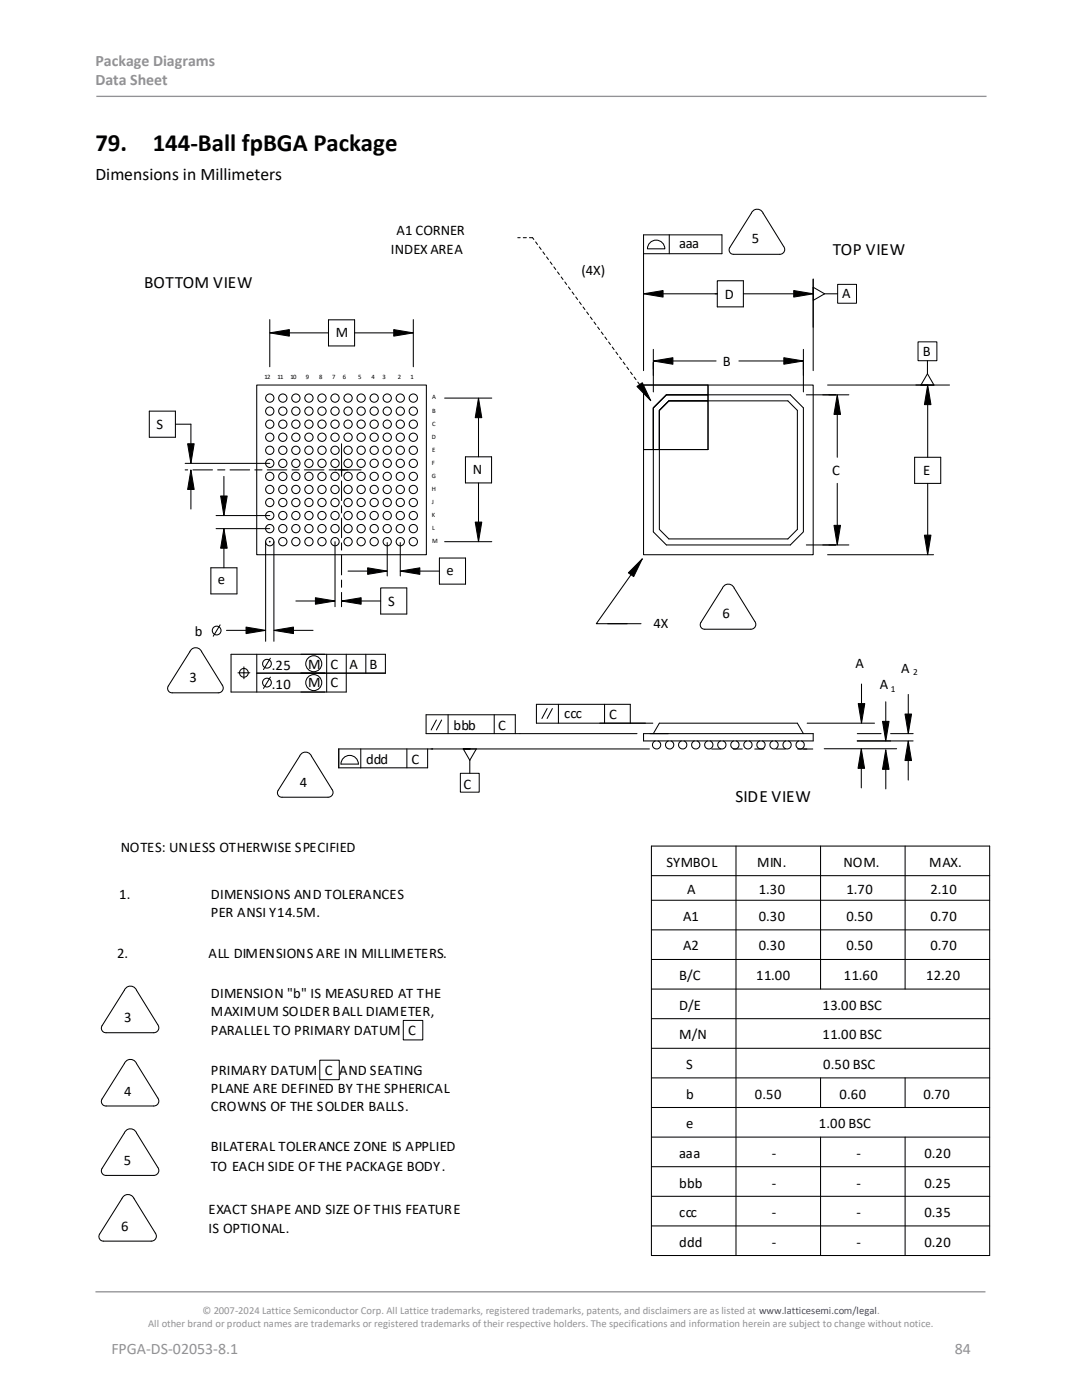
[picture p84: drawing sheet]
<svg xmlns="http://www.w3.org/2000/svg" width="216mm" height="279mm" viewBox="0 0 216 279" stroke-linecap="round" stroke-linejoin="round" font-family="sans-serif">
<defs><g id="words">
<g font-size="5">
<text x="19" y="30.1">79.</text>
<text x="30.5" y="30.1">144-Ball fpBGA Package</text>
</g>
<text font-size="3.5" x="19" y="35.9">Dimensions in Millimeters</text>
<g font-size="3.4">
<text x="166.2" y="50.8">TOP VIEW</text>
<text x="28.8" y="57.6">BOTTOM VIEW</text>
<text x="146.7" y="160">SIDE VIEW</text>
</g>
<g font-size="3.2" fill="#919195">
<text x="19" y="13.2">Package Diagrams</text>
<text x="19" y="17.1">Data Sheet</text>
<text x="22.2" y="270.2">FPGA-DS-02053-8.1</text>
<text x="190.5" y="270.2">84</text>
</g>
<g font-size="2.9">
<text x="79.1" y="47">A1 CORNER</text>
<text x="78" y="50.6">INDEX AREA</text>
<text x="135.5" y="49.5">aaa</text>
<text x="150" y="48.5">5</text>
<text x="116" y="54.8">(4X)</text>
<text x="144.6" y="59.6">D</text>
<text x="168.1" y="59.5">A</text>
<text x="67" y="67.2">M</text>
<text x="184.1" y="71">B</text>
<text x="144.2" y="73">B</text>
<text x="31.2" y="85.6">S</text>
<text x="94.4" y="94.6">N</text>
<text x="166" y="94.8">C</text>
<text x="184.2" y="94.8">E</text>
<text x="43.4" y="116.6">e</text>
<text x="89.1" y="114.7">e</text>
<text x="77.5" y="120.9">S</text>
<text x="130.4" y="125.4">4X</text>
<text x="144.2" y="123.4">6</text>
<text x="38.9" y="126.8">b</text>
<text x="37.8" y="136.1">3</text>
<text x="54.2" y="133.7">.25</text>
<text x="54.2" y="137.4">.10</text>
<text x="61.5" y="137.2">M</text>
<text x="61.5" y="133.4">M</text>
<text x="65.9" y="137.2">C</text>
<text x="65.9" y="133.4">C</text>
<text x="69.7" y="133.4">A</text>
<text x="73.7" y="133.4">B</text>
<text x="170.7" y="133.3">A</text>
<text x="175.6" y="137.5">A</text>
<text x="179.8" y="134.3">A</text>
<text x="112.5" y="143.2">ccc</text>
<text x="121.5" y="143.5">C</text>
<text x="90.5" y="145.7">bbb</text>
<text x="99.4" y="145.7">C</text>
<text x="73" y="152.5">ddd</text>
<text x="82.1" y="152.4">C</text>
<text x="59.8" y="157">4</text>
<text x="92.5" y="157.4">C</text>
<text x="24.1" y="170">NOTES: UNLESS OTHERWISE SPECIFIED</text>
<text x="133" y="172.9">SYMBOL</text>
<text x="151.1" y="172.9">MIN.</text>
<text x="168.3" y="172.9">NOM.</text>
<text x="185.4" y="172.9">MAX.</text>
<text x="23.8" y="179.4">1.</text>
<text x="42.1" y="179.4">DIMENSIONS AND TOLERANCES</text>
<text x="137.1" y="178.4">A</text>
<text x="151.4" y="178.5">1.30</text>
<text x="168.9" y="178.5">1.70</text>
<text x="185.6" y="178.5">2.10</text>
<text x="42.1" y="183">PER ANSI Y14.5M.</text>
<text x="136.3" y="183.8">A1</text>
<text x="151.4" y="183.8">0.30</text>
<text x="168.9" y="183.8">0.50</text>
<text x="185.6" y="183.8">0.70</text>
<text x="23.4" y="191.1">2.</text>
<text x="41.6" y="191.1">ALL DIMENSIONS ARE IN MILLIMETERS.</text>
<text x="136.3" y="189.7">A2</text>
<text x="151.4" y="189.5">0.30</text>
<text x="168.9" y="189.5">0.50</text>
<text x="185.6" y="189.5">0.70</text>
<text x="135.5" y="195.6">B/C</text>
<text x="150.9" y="195.6">11.00</text>
<text x="168.4" y="195.6">11.60</text>
<text x="184.8" y="195.6">12.20</text>
<text x="24.7" y="204">3</text>
<text x="42.1" y="202.7">MAXIMUM SOLDER BALL DIAMETER,</text>
<text x="42.1" y="199.1">DIMENSION &quot;b&quot; IS MEASURED AT THE</text>
<text x="135.5" y="201.5">D/E</text>
<text x="164.1" y="201.5">13.00 BSC</text>
<text x="42.1" y="206.5">PARALLEL TO PRIMARY DATUM C</text>
<text x="135.5" y="207.4">M/N</text>
<text x="164.1" y="207.4">11.00 BSC</text>
<text x="42.1" y="214.5">PRIMARY DATUM C AND SEATING</text>
<text x="136.9" y="213.3">S</text>
<text x="164.3" y="213.3">0.50 BSC</text>
<text x="24.8" y="218.6">4</text>
<text x="42.1" y="221.8">CROWNS OF THE SOLDER BALLS.</text>
<text x="42.1" y="218.1">PLANE ARE DEFINED BY THE SPHERICAL</text>
<text x="136.9" y="219.3">b</text>
<text x="150.6" y="219.3">0.50</text>
<text x="167.5" y="219.3">0.60</text>
<text x="184.3" y="219.3">0.70</text>
<text x="136.9" y="225.2">e</text>
<text x="163.4" y="225.2">1.00 BSC</text>
<text x="24.7" y="232.5">5</text>
<text x="42.1" y="229.7">BILATERAL TOLERANCE ZONE IS APPLIED</text>
<text x="42.1" y="233.6">TO EACH SIDE OF THE PACKAGE BODY.</text>
<text x="135.5" y="231.1">aaa</text>
<text x="154" y="231.1">-</text>
<text x="170.9" y="231.1">-</text>
<text x="184.5" y="231.1">0.20</text>
<text x="135.5" y="237">bbb</text>
<text x="154" y="237">-</text>
<text x="170.9" y="237">-</text>
<text x="184.5" y="237">0.25</text>
<text x="24.2" y="245.6">6</text>
<text x="41.6" y="242.3">EXACT SHAPE AND SIZE OF THIS FEATURE</text>
<text x="135.5" y="242.9">ccc</text>
<text x="154" y="242.9">-</text>
<text x="170.9" y="242.9">-</text>
<text x="184.5" y="242.9">0.35</text>
<text x="41.6" y="246.2">IS OPTIONAL.</text>
<text x="135.5" y="248.8">ddd</text>
<text x="154" y="248.8">-</text>
<text x="170.9" y="248.8">-</text>
<text x="184.5" y="248.8">0.20</text>
</g>
<g font-size="2.1" fill="#919195">
<text x="40.4" y="262.3">© 2007-2024 Lattice Semiconductor Corp. All Lattice trademarks, registered trademarks, patents, and disclaimers are as listed at www.latticesemi.com/legal.</text>
<text x="29.6" y="264.9">All other brand or product names are trademarks or registered trademarks of their respective holders. The specifications and information herein are subject to change without notice.</text>
</g>
<g font-size="1.9">
<text x="182.2" y="134.8">2</text>
<text x="177.8" y="138">1</text>
</g>
<g font-size="1.3">
<text x="52.7" y="75.7">12</text>
<text x="55.3" y="75.7">11</text>
<text x="58" y="75.7">10</text>
<text x="61" y="75.7">9</text>
<text x="63.7" y="75.7">8</text>
<text x="66.3" y="75.7">7</text>
<text x="68.4" y="75.7">6</text>
<text x="71.5" y="75.6">5</text>
<text x="74.1" y="75.7">4</text>
<text x="76.3" y="75.7">3</text>
<text x="79.4" y="75.7">2</text>
<text x="81.9" y="75.7">1</text>
<text x="86.2" y="79.7">A</text>
<text x="86.2" y="82.3">B</text>
<text x="86.2" y="87.6">D</text>
<text x="86.2" y="84.9">C</text>
<text x="86.2" y="95.4">G</text>
<text x="86.2" y="92.8">F</text>
<text x="86.2" y="90.2">E</text>
<text x="86.1" y="100.6">J</text>
<text x="86.2" y="98">H</text>
<text x="86.2" y="103.2">K</text>
<text x="86.2" y="105.8">L</text>
<text x="86.2" y="108.4">M</text>
</g>
</g></defs>
<path d="M19.2 19.2h177.6M19 257.8h177.6" fill="none" stroke="#919195" stroke-width=".26"/>
<g fill="none" stroke="#000" stroke-width=".21">
<path d="M128.4 58.6l3.9-.6v1.3zM128.4 50.6h15.7v-3.7h-15.7v27.1M129.7 48.4a1.74 1.74 0 0 1 1.9-.3 1.74 1.74 0 0 1 1.1 1.6h-3.5l.1-.5zM132 58.6h11.1M133.5 46.9v3.7M143.1 56h5.2v5.2h-5.2zM148.3 58.6h10.4M150.2 42.1a1.26 1.26 0 0 1 2.1 .4l4.2 6.9a.96 .96 0 0 1-.9 1.4l-9.4-.1a.88 .88 0 0 1-.6-1.3zM158.4 58l3.9 .6-3.9 .7zM162.3 55.7v18.3M162.3 57.3l2.2 1.3M164.5 58.6l-2.2 1.3v-2.6v1.4"/>
<path d="M164.5 58.6h2.6M51.2 76.8h33.9v33.9h-33.9zM53.8 66.4l3.9-.6v1.3zM53.8 63.8v9.4M57.7 66.4h7.8M65.5 63.8h5.3v5.2h-5.3zM70.8 66.4h7.8M78.6 65.8l3.9 .6-3.9 .7zM82.5 63.8v9.4M88.7 79.4h9.4M95.5 79.4l.6 4h-1.3zM127.1 77.1l1.1-.7 1.7 3.6z"/>
<path d="M128.4 76.8h33.9v33.9h-33.9zM128.4 76.8h12.9v2h-8.3l-2.6 2.6v8.3h-2zM130.4 72l3.9-.6v1.3zM130.4 69.7v8.5M133 78.8h8.3v1.2h-7.8l-1.9 1.9v7.8h-1.2v-8.3zM133 78.8h24.7l2.6 2.6v24.7l-2.6 2.7h-24.7l-2.6-2.7v-24.7zM133.5 80h7.8v9.7h-9.7v-7.8zM133.5 80h23.7l1.9 1.9v23.8l-1.9 1.9h-23.7l-1.9-1.9v-23.8zM134.3 72h8.6M141.3 76.8v12.9h-12.9M147.4 72h9M156.4 71.4l3.9 .6-3.9 .7z"/>
<path d="M160.3 69.7v8.5M160.9 78.8h8.5M165.1 76.8h24.4M167.1 78.8l.6 3.9h-1.3zM185.1 74.6l1.3 2.2h-2.6zM185.1 72v2.6M185.1 76.8l.7 4h-1.3zM29.8 82.1h5.2v5.2h-5.2zM35 84.7h3.1v3.9M36.9 92.5h16.9M37.4 88.6h1.3l-.6 3.9zM38.1 93.8l.6 3.9h-1.3z"/>
<path d="M38.1 97.7v3.9M44 99h1.3l-.6 3.9zM44.7 95.1v3.9M66.9 93.8h2.5M68.2 92.5v2.5M92.9 91.2v5.2h5.2v-5.2M92.9 91.2h5.2M95.5 83.4v7.8M95.5 96.4v7.8M167.1 82.7v8.6M167.1 96.5v8.3M182.5 91.3h5.2v5.2h-5.2z"/>
<path d="M185.1 80.8v10.5M185.1 96.5v10.3M42.1 113.3h5.2v5.2h-5.2zM43.1 102.9h10.7M43.1 105.5h10.7M44.7 105.5l.6 3.9h-1.3zM44.7 109.4v3.9M53 108.1v19.9M54.7 108.1v19.9M59 119.9h3.9M62.9 119.3l3.9 .6-3.9 .7zM66.8 108.1v13"/>
<path d="M68.1 119.9l4-.6v1.3zM69.5 114h3.9M72.1 119.9h3.9M73.4 113.3l3.9 .7-3.9 .6zM76 117.3h5.2v5.2h-5.2zM77.3 108.3v6.6M79.9 114l3.9-.7v1.3zM79.9 108.3v6.6M83.8 114h3.9M87.7 111.4h5.2v5.2h-5.2zM88.7 108.1h9.4M94.8 104.2h1.3l-.6 3.9z"/>
<path d="M125.9 114.7l-6.9 9.8h8.9M128.2 111.5l-1.8 3.6-1-.8zM144.4 116.9a1.26 1.26 0 0 1 2.1 .5l4.2 6.8a.96 .96 0 0 1-.9 1.4h-9.3a.88 .88 0 0 1-.6-1.4zM160.9 108.8h8.5M165.1 110.7h21.2M166.4 104.8h1.3l-.6 4zM184.5 106.8h1.3l-.7 3.9zM37.9 130.1a1.26 1.26 0 0 1 1.2-.8 1.26 1.26 0 0 1 1.1 .8M37.9 130.1l-4.3 6.8a.88 .88 0 0 0 .8 1.4h9.1a.96 .96 0 0 0 .9-.6 .96 .96 0 0 0-.1-1M40.2 130.1l4.1 6.6M43.9 124.7l-1.3 2.3M45.2 125.8h3.9"/>
<path d="M47.5 134.3h2.4M48.7 133.1v2.4M49.1 125.1l3.9 .7-3.9 .7zM51.2 130.6v7.5M53.9 135.1l-1.3 2.3M53.9 131.4l-1.3 2.2M54.7 125.8l3.9-.7v1.4zM58.6 125.8h3.9M65.2 130.6v7.5M69.1 130.6v7.5h-23v-7.5h30.8v3.7h-25.7M73 130.6v3.7M121.3 124.5h3.9"/>
<path d="M171.9 136.5v3.9M181.2 138.6v3.9M60.1 150.5a1.26 1.26 0 0 1 2 .4l4.3 6.8a.96 .96 0 0 1-.9 1.4h-9.4a.88 .88 0 0 1-.6-1.4zM68.5 151.3a1.73 1.73 0 0 1 1.9-.4 1.73 1.73 0 0 1 1.1 1.6h-3.5l.1-.5zM72 149.5v3.7M81.2 149.5v3.7M85.3 149.5v3.7h-17.7v-3.7h62M87.1 143.7l-1.1 2M88.1 143.7l-1 2M89.4 142.6v3.8M92.4 149.5l1.3 2.2M93.7 151.7v2.6"/>
<path d="M93.8 149.5h-1.4h2.6l-1.3 2.2M98.6 142.6v3.8M102.8 146.4v-3.8h-17.8v3.8h42.1M109.2 141.4l-1.1 2M110.2 141.4l-1 2M111.4 140.6v3.7M120.6 140.6v3.7M125.8 144.3v-3.7h-18.8v3.7h23.3M128.4 146.4h33.9v1.5h-33.9zM130.4 146.4l1.2-2.1h27.5l1.2 2.1M130.7 147.9a.83 .83 0 0 0-.4 1.2 .83 .83 0 0 0 1.4 0 .83 .83 0 0 0-.4-1.2M133.3 147.9a.83 .83 0 0 0-.3 1.2 .83 .83 0 0 0 1.3 0 .83 .83 0 0 0-.4-1.2"/>
<path d="M136 147.9a.83 .83 0 0 0-.4 1.2 .83 .83 0 0 0 1.3 0 .83 .83 0 0 0-.4-1.2M138.6 147.9a.83 .83 0 0 0-.4 1.2 .83 .83 0 0 0 1.3 0 .83 .83 0 0 0-.4-1.2M141.2 147.9a.83 .83 0 0 0-.4 1.2 .83 .83 0 0 0 1.3 0 .83 .83 0 0 0-.4-1.2M142 149.5h1.8M143.8 147.9a.83 .83 0 0 0-.4 1.2 .83 .83 0 0 0 1.3 0 .83 .83 0 0 0-.4-1.2M146.3 149.5h1.8M146.4 147.9a.83 .83 0 0 0-.4 1.2 .83 .83 0 0 0 1.3 0 .83 .83 0 0 0-.4-1.2M149 147.9a.83 .83 0 0 0-.4 1.2 .83 .83 0 0 0 1.3 0 .83 .83 0 0 0-.4-1.2M150.6 149.5h1.8M151.6 147.9a.83 .83 0 0 0-.4 1.2 .83 .83 0 0 0 1.3 0 .83 .83 0 0 0-.4-1.2M154.2 147.9a.83 .83 0 0 0-.4 1.2 .83 .83 0 0 0 1.3 0 .83 .83 0 0 0-.4-1.2M154.9 149.5h1.8"/>
<path d="M156.8 147.9a.83 .83 0 0 0-.4 1.2 .83 .83 0 0 0 1.3 0 .83 .83 0 0 0-.4-1.2M159.2 149.5h3M159.4 147.9a.83 .83 0 0 0-.4 1.2 .83 .83 0 0 0 1.3 0 .83 .83 0 0 0-.4-1.2M161.1 144.3h13.4M164.5 149.4h14.4M171 147.9h11.2M171.1 146.4h4.7M171.3 140.4h1.3l-.7 3.9zM171.9 149.4l.6 3.9h-1.3zM171.9 153.3v3.9M176.1 144h1.3l-.7 3.9zM176.7 149.6l.7 3.9h-1.3z"/>
<path d="M176.7 140.1v3.9M176.7 153.5v3.9M177.7 146.4h4.5M180.6 142.5h1.3l-.7 3.9zM181.2 147.9l.7 3.9h-1.3zM181.2 151.8v3.9M130 168.9h67.5v81.7h-67.5zM130 179.7h67.5M130 174.8h67.5M146.9 168.8v81.8M163.7 168.8v28.6M180.6 168.8v28.6"/>
<path d="M25.1 197.2a1.3 1.3 0 0 1 2.1 .4l4.4 7.1a.99 .99 0 0 1-.9 1.4h-9.7a.91 .91 0 0 1-.6-1.4zM130 197.4h67.5M130 191.5h67.5M130 185.6h67.5M31.5 219.1l-4.3-6.8a1.3 1.3 0 0 0-1.2-.9 1.3 1.3 0 0 0-1.2 .9l-4.4 7M31.5 219.1l.1 .2a.99 .99 0 0 1-.9 1.4h-9.7a.91 .91 0 0 1-.6-1.4M130 215.1h67.5M130 209.2h67.5M130 203.3h67.5M163.7 215.1v5.9M180.6 215.1v5.9M24.3 239.2a1.3 1.3 0 0 1 1.2-.8 1.3 1.3 0 0 1 1.3 .8"/>
<path d="M24.3 239.2l-4.4 7.1a.91 .91 0 0 0 0 .9 .91 .91 0 0 0 .8 .5h9.5a.99 .99 0 0 0 .9-.5 .99 .99 0 0 0-.1-1.1l-4.3-6.9M25.1 225.7a1.3 1.3 0 0 1 2.1 .4l4.4 7.1a.99 .99 0 0 1-.9 1.4h-9.7a.91 .91 0 0 1-.6-1.4zM130 238.8h67.5M130 232.8h67.5M130 226.9h67.5M130 221h67.5M163.7 226.9v23.7M180.6 226.9v23.7M130 244.7h67.5"/>
<circle cx="53.8" cy="79.4" r=".83"/>
<circle cx="56.4" cy="79.4" r=".83"/>
<circle cx="59" cy="79.4" r=".83"/>
<circle cx="61.6" cy="79.4" r=".83"/>
<circle cx="64.2" cy="79.4" r=".83"/>
<circle cx="66.9" cy="79.4" r=".83"/>
<circle cx="69.5" cy="79.4" r=".83"/>
<circle cx="72.1" cy="79.4" r=".83"/>
<circle cx="74.7" cy="79.4" r=".83"/>
<circle cx="77.3" cy="79.4" r=".83"/>
<circle cx="79.9" cy="79.4" r=".83"/>
<circle cx="82.5" cy="79.4" r=".83"/>
<circle cx="53.8" cy="97.7" r=".83"/>
<circle cx="53.8" cy="82.1" r=".83"/>
<circle cx="53.8" cy="84.7" r=".83"/>
<circle cx="53.8" cy="89.9" r=".83"/>
<circle cx="53.8" cy="92.5" r=".83"/>
<circle cx="53.8" cy="95.1" r=".83"/>
<circle cx="53.8" cy="87.3" r=".83"/>
<circle cx="56.4" cy="97.7" r=".83"/>
<circle cx="56.4" cy="82.1" r=".83"/>
<circle cx="56.4" cy="84.7" r=".83"/>
<circle cx="56.4" cy="89.9" r=".83"/>
<circle cx="56.4" cy="92.5" r=".83"/>
<circle cx="56.4" cy="95.1" r=".83"/>
<circle cx="56.4" cy="87.3" r=".83"/>
<circle cx="59" cy="97.7" r=".83"/>
<circle cx="59" cy="82.1" r=".83"/>
<circle cx="59" cy="84.7" r=".83"/>
<circle cx="59" cy="89.9" r=".83"/>
<circle cx="59" cy="92.5" r=".83"/>
<circle cx="59" cy="95.1" r=".83"/>
<circle cx="59" cy="87.3" r=".83"/>
<circle cx="61.6" cy="82" r=".83"/>
<circle cx="61.6" cy="97.7" r=".83"/>
<circle cx="61.6" cy="89.9" r=".83"/>
<circle cx="61.6" cy="84.7" r=".83"/>
<circle cx="61.6" cy="92.5" r=".83"/>
<circle cx="61.6" cy="87.3" r=".83"/>
<circle cx="61.6" cy="95.1" r=".83"/>
<circle cx="64.2" cy="97.7" r=".83"/>
<circle cx="64.2" cy="95.1" r=".83"/>
<circle cx="64.2" cy="82" r=".83"/>
<circle cx="64.2" cy="89.9" r=".83"/>
<circle cx="64.2" cy="92.5" r=".83"/>
<circle cx="64.2" cy="84.7" r=".83"/>
<circle cx="64.2" cy="87.3" r=".83"/>
<circle cx="66.9" cy="97.7" r=".83"/>
<circle cx="66.9" cy="82.1" r=".83"/>
<circle cx="66.9" cy="89.9" r=".83"/>
<circle cx="66.9" cy="84.7" r=".83"/>
<circle cx="66.9" cy="92.5" r=".83"/>
<circle cx="66.9" cy="95.1" r=".83"/>
<circle cx="66.9" cy="87.3" r=".83"/>
<circle cx="69.5" cy="97.7" r=".83"/>
<circle cx="69.5" cy="82" r=".83"/>
<circle cx="69.5" cy="89.9" r=".83"/>
<circle cx="69.5" cy="92.5" r=".83"/>
<circle cx="69.5" cy="84.7" r=".83"/>
<circle cx="69.5" cy="95.1" r=".83"/>
<circle cx="69.5" cy="87.3" r=".83"/>
<circle cx="72.1" cy="97.7" r=".83"/>
<circle cx="72.1" cy="82" r=".83"/>
<circle cx="72.1" cy="89.9" r=".83"/>
<circle cx="72.1" cy="84.7" r=".83"/>
<circle cx="72.1" cy="92.5" r=".83"/>
<circle cx="72.1" cy="87.3" r=".83"/>
<circle cx="72.1" cy="95.1" r=".83"/>
<circle cx="74.7" cy="82" r=".83"/>
<circle cx="74.7" cy="97.7" r=".83"/>
<circle cx="74.7" cy="89.9" r=".83"/>
<circle cx="74.7" cy="92.5" r=".83"/>
<circle cx="74.7" cy="84.7" r=".83"/>
<circle cx="74.7" cy="95.1" r=".83"/>
<circle cx="74.7" cy="87.3" r=".83"/>
<circle cx="77.3" cy="97.7" r=".83"/>
<circle cx="77.3" cy="82" r=".83"/>
<circle cx="77.3" cy="89.9" r=".83"/>
<circle cx="77.3" cy="92.5" r=".83"/>
<circle cx="77.3" cy="84.7" r=".83"/>
<circle cx="77.3" cy="87.3" r=".83"/>
<circle cx="77.3" cy="95.1" r=".83"/>
<circle cx="79.9" cy="97.7" r=".83"/>
<circle cx="79.9" cy="82" r=".83"/>
<circle cx="79.9" cy="89.9" r=".83"/>
<circle cx="79.9" cy="84.7" r=".83"/>
<circle cx="79.9" cy="92.5" r=".83"/>
<circle cx="79.9" cy="87.3" r=".83"/>
<circle cx="79.9" cy="95.1" r=".83"/>
<circle cx="82.5" cy="97.7" r=".83"/>
<circle cx="82.5" cy="82.1" r=".83"/>
<circle cx="82.5" cy="84.7" r=".83"/>
<circle cx="82.5" cy="92.5" r=".83"/>
<circle cx="82.5" cy="89.9" r=".83"/>
<circle cx="82.5" cy="95.1" r=".83"/>
<circle cx="82.5" cy="87.3" r=".83"/>
<circle cx="53.8" cy="102.9" r=".83"/>
<circle cx="53.8" cy="108.1" r=".83"/>
<circle cx="53.8" cy="100.3" r=".83"/>
<circle cx="53.8" cy="105.5" r=".83"/>
<circle cx="53.8" cy="108.1" r=".07"/>
<circle cx="56.4" cy="102.9" r=".83"/>
<circle cx="56.4" cy="108.1" r=".83"/>
<circle cx="56.4" cy="100.3" r=".83"/>
<circle cx="56.4" cy="105.5" r=".83"/>
<circle cx="59" cy="102.9" r=".83"/>
<circle cx="59" cy="108.1" r=".83"/>
<circle cx="59" cy="100.3" r=".83"/>
<circle cx="59" cy="105.5" r=".83"/>
<circle cx="61.6" cy="102.9" r=".83"/>
<circle cx="61.6" cy="108.1" r=".83"/>
<circle cx="61.6" cy="105.5" r=".83"/>
<circle cx="61.6" cy="100.3" r=".83"/>
<circle cx="64.2" cy="102.9" r=".83"/>
<circle cx="64.2" cy="108.1" r=".83"/>
<circle cx="64.2" cy="105.5" r=".83"/>
<circle cx="64.2" cy="100.3" r=".83"/>
<circle cx="66.9" cy="102.9" r=".83"/>
<circle cx="66.9" cy="108.1" r=".83"/>
<circle cx="66.9" cy="105.5" r=".83"/>
<circle cx="66.9" cy="100.3" r=".83"/>
<circle cx="69.5" cy="102.9" r=".83"/>
<circle cx="69.5" cy="108.1" r=".83"/>
<circle cx="69.5" cy="100.3" r=".83"/>
<circle cx="69.5" cy="105.5" r=".83"/>
<circle cx="72.1" cy="102.9" r=".83"/>
<circle cx="72.1" cy="108.1" r=".83"/>
<circle cx="72.1" cy="105.5" r=".83"/>
<circle cx="72.1" cy="100.3" r=".83"/>
<circle cx="74.7" cy="108.1" r=".83"/>
<circle cx="74.7" cy="102.9" r=".83"/>
<circle cx="74.7" cy="105.5" r=".83"/>
<circle cx="74.7" cy="100.3" r=".83"/>
<circle cx="77.3" cy="108.1" r=".83"/>
<circle cx="77.3" cy="102.9" r=".83"/>
<circle cx="77.3" cy="105.5" r=".83"/>
<circle cx="77.3" cy="100.3" r=".83"/>
<circle cx="79.9" cy="102.9" r=".83"/>
<circle cx="79.9" cy="108.1" r=".83"/>
<circle cx="79.9" cy="105.5" r=".83"/>
<circle cx="79.9" cy="100.3" r=".83"/>
<circle cx="82.5" cy="102.9" r=".83"/>
<circle cx="82.5" cy="108.1" r=".83"/>
<circle cx="82.5" cy="100.3" r=".83"/>
<circle cx="82.5" cy="105.5" r=".83"/>
<circle cx="43.2" cy="125.8" r=".87"/>
<circle cx="48.7" cy="134.3" r=".87"/>
<circle cx="53.3" cy="136.2" r=".87"/>
<circle cx="53.3" cy="132.5" r=".88"/>
<circle cx="62.6" cy="132.5" r="1.59"/>
<circle cx="62.6" cy="136.2" r="1.59"/>
</g>
<g fill="#000">
<path d="M128.4 58.6l3.9-.6v1.3zM158.4 58l3.9 .6-3.9 .7zM53.8 66.4l3.9-.6v1.3zM78.6 65.8l3.9 .6-3.9 .7zM127.1 77.1l1.1-.7 1.7 3.6zM130.4 72l3.9-.6v1.3zM156.4 71.4l3.9 .6-3.9 .7zM38.1 93.8l.6 3.9h-1.3zM37.4 88.6h1.3l-.6 3.9zM44 99h1.3l-.6 3.9zM95.5 79.4l.6 4h-1.3zM167.1 78.8l.6 3.9h-1.3z"/>
<path d="M185.1 76.8l.7 4h-1.3zM44.7 105.5l.6 3.9h-1.3zM73.4 113.3l3.9 .7-3.9 .6zM79.9 114l3.9-.7v1.3zM94.8 104.2h1.3l-.6 3.9zM128.2 111.5l-1.8 3.6-1-.8zM166.4 104.8h1.3l-.6 4zM184.5 106.8h1.3l-.7 3.9zM49.1 125.1l3.9 .7-3.9 .7zM54.7 125.8l3.9-.7v1.4zM62.9 119.3l3.9 .6-3.9 .7zM68.1 119.9l4-.6v1.3z"/>
<path d="M171.9 149.4l.6 3.9h-1.3zM171.3 140.4h1.3l-.7 3.9zM176.1 144h1.3l-.7 3.9zM176.7 149.6l.7 3.9h-1.3zM181.2 147.9l.7 3.9h-1.3zM180.6 142.5h1.3l-.7 3.9z"/>
</g>
<path d="M106.3 47.4h-3M127.6 76.8l-21.3-29.4" fill="none" stroke="#000" stroke-width=".21" stroke-dasharray=".6 .6"/>
<path d="M167.1 56.8h3.8v3.7h-3.8zM183.2 68.2h3.7v3.8h-3.7zM91.9 154.3h3.7v3.8h-3.7zM63.8 211.6h3.9v3.9h-3.9zM80.5 203.6h3.9v3.9h-3.9z" fill="none" stroke="#000" stroke-width=".2"/>
<path d="M68.1 88.6v32.5M72.1 93.8h-35.2" fill="none" stroke="#000" stroke-width=".21" stroke-dasharray="3.9 1 1.4 1"/>
<use href="#words"/>
</svg>
